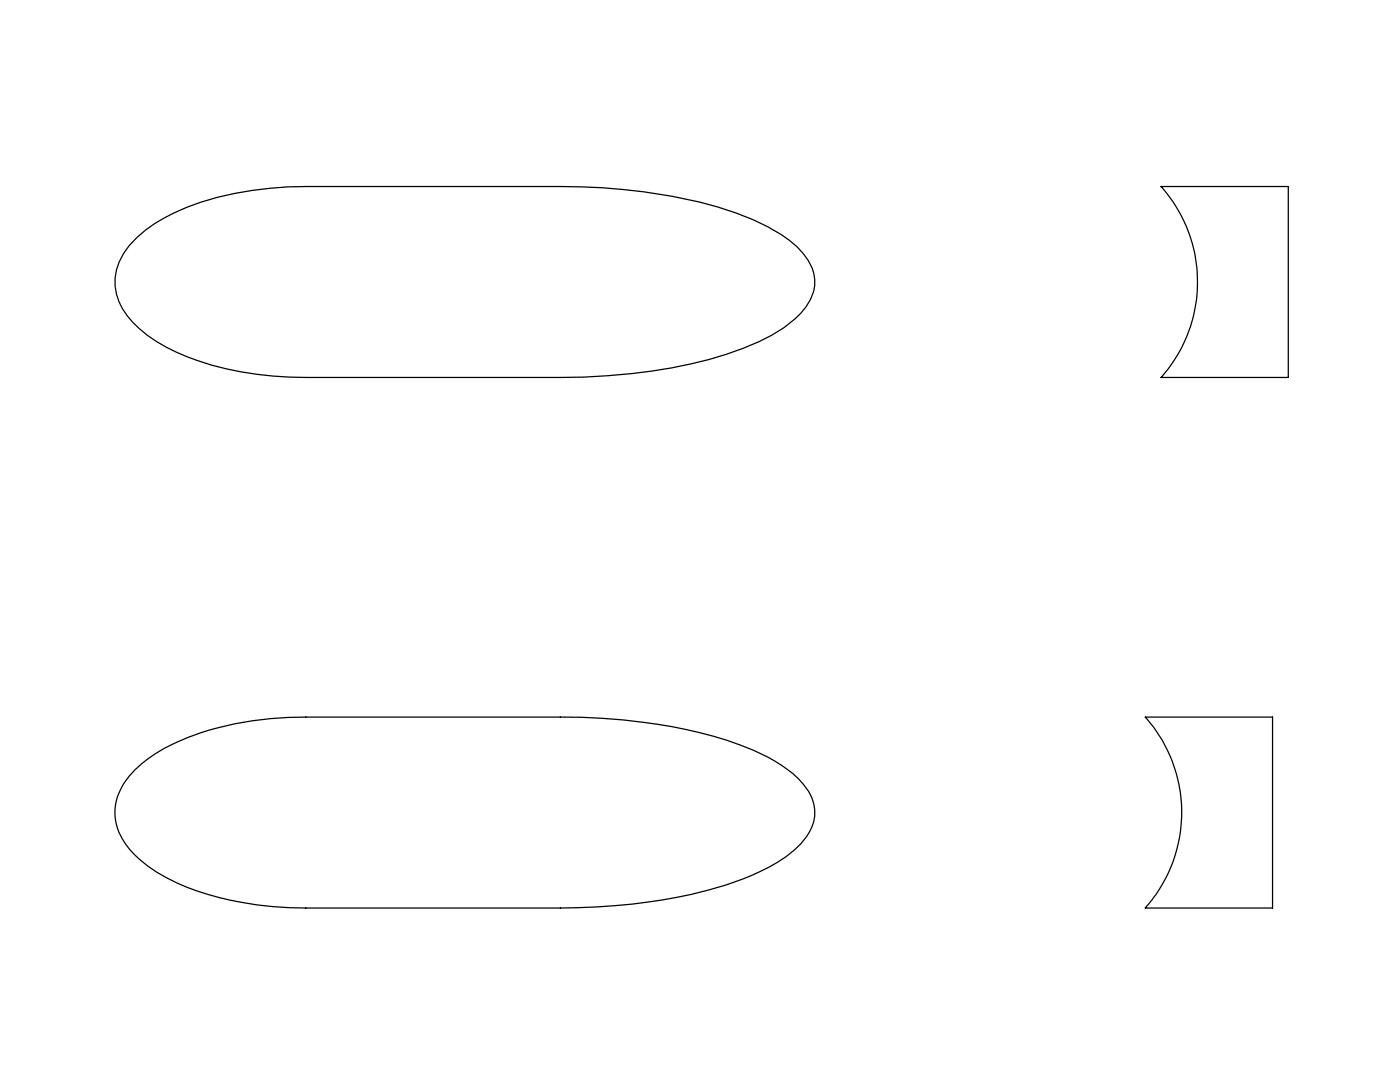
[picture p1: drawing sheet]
<svg xmlns="http://www.w3.org/2000/svg" width="279mm" height="216mm" viewBox="0 0 279 216" stroke-linecap="round" stroke-linejoin="round" font-family="sans-serif">
<path d="M231.7 37.2h25.4v38.1h-25.4a28.6 28.6 0 0 0 0-38.1zM27.3 47.4a36.3 36.3 0 0 1 16.1-8 72.4 72.4 0 0 1 17.6-2.2h50.8a117.9 117.9 0 0 1 31.5 4.1 40.3 40.3 0 0 1 15.7 7.9 10.7 10.7 0 0 1 3.6 6.6 9.8 9.8 0 0 1-4 7.9 32.9 32.9 0 0 1-10.4 5.8 99.9 99.9 0 0 1-31.6 5.7l-55.6 .1a60.4 60.4 0 0 1-27.8-6 22.1 22.1 0 0 1-8.8-7.7 10.5 10.5 0 0 1 1.4-12.6zM27 153.6a34.3 34.3 0 0 1 14.7-7.9 68 68 0 0 1 19.3-2.6h50.8a110.3 110.3 0 0 1 33.3 4.6 38.7 38.7 0 0 1 13.2 6.7 10.7 10.7 0 0 1 4.3 7.2 9.8 9.8 0 0 1-4 7.9 38.5 38.5 0 0 1-13.7 7.1 114.3 114.3 0 0 1-33.1 4.6h-50.8a62.9 62.9 0 0 1-25.8-5.1 25.5 25.5 0 0 1-10.1-7.6 10.5 10.5 0 0 1 .7-13.6zM228.6 143.1h25.4v38.1h-25.4a28.6 28.6 0 0 0 0-38.1z" fill="none" stroke="#000" stroke-width=".25"/>
</svg>
